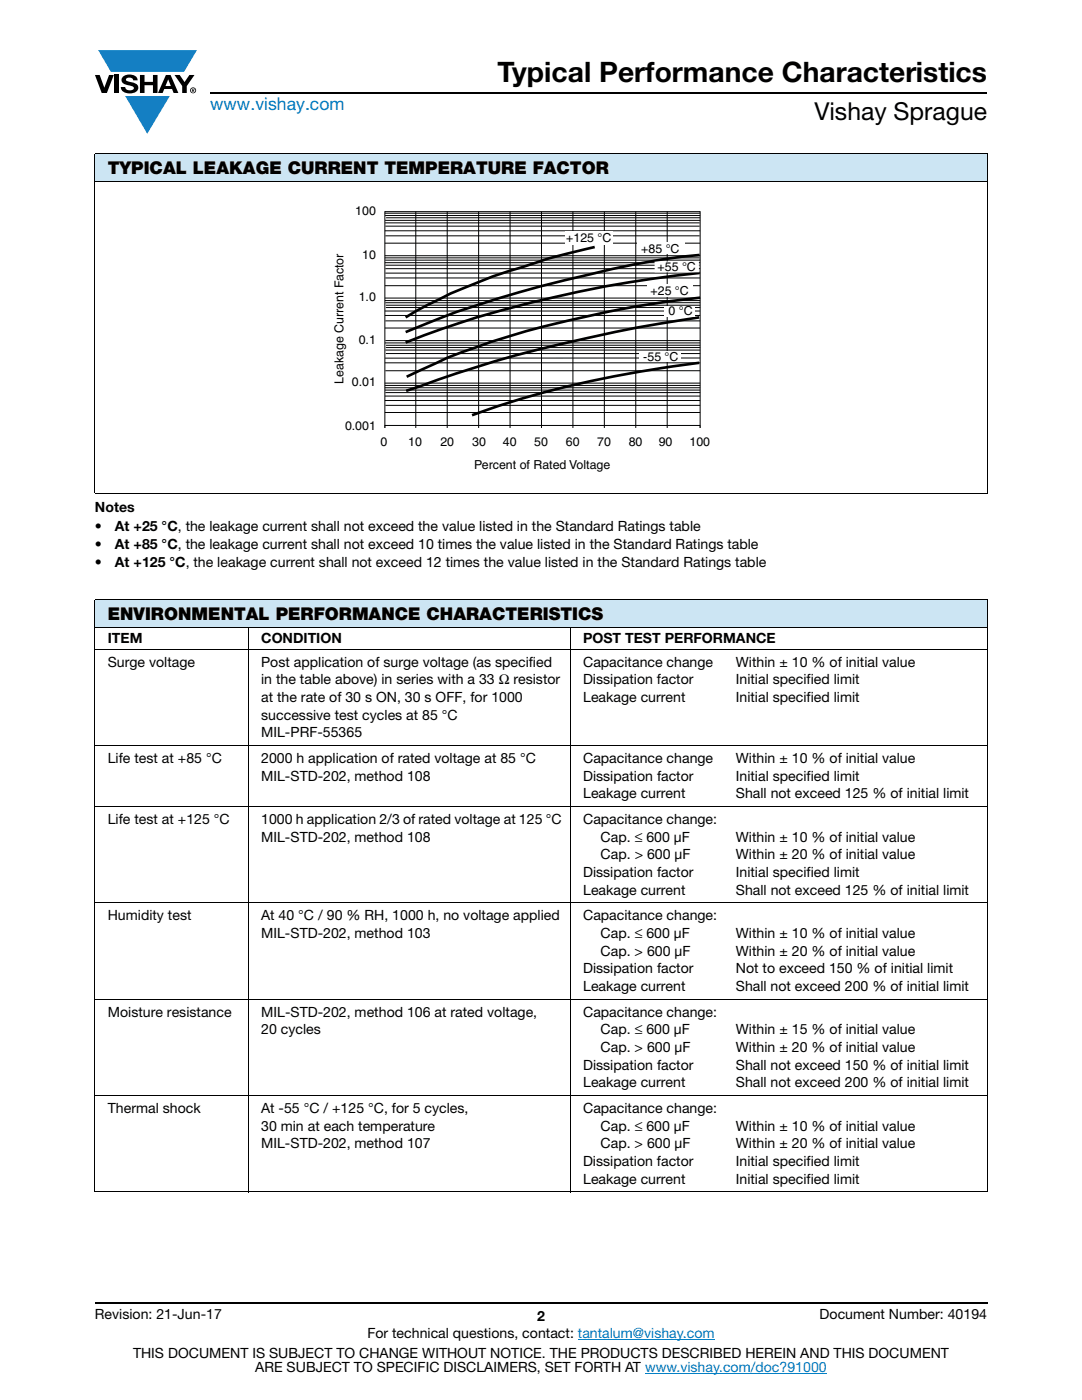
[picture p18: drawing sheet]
<svg xmlns="http://www.w3.org/2000/svg" width="216mm" height="279mm" viewBox="0 0 216 279" stroke-linecap="round" stroke-linejoin="round" font-family="sans-serif">
<defs><g id="words">
<text font-size="5.6" x="99.3" y="16.4">Typical Performance Characteristics</text>
<text font-size="4.9" x="162.5" y="24">Vishay Sprague</text>
<text font-size="3.5" fill="#007ec4" x="42" y="21.9">www.vishay.com</text>
<g font-size="3.5">
<text x="21.5" y="34.8">TYPICAL LEAKAGE CURRENT TEMPERATURE FACTOR</text>
<text x="21.5" y="123.8">ENVIRONMENTAL PERFORMANCE CHARACTERISTICS</text>
</g>
<g font-size="2.8">
<text x="18.9" y="102.2">Notes</text>
<text x="18.9" y="106">•</text>
<text x="22.9" y="106">At +25 °C, the leakage current shall not exceed the value listed in the Standard Ratings table</text>
<text x="18.9" y="109.6">•</text>
<text x="18.9" y="113.1">•</text>
<text x="22.9" y="109.6">At +85 °C, the leakage current shall not exceed 10 times the value listed in the Standard Ratings table</text>
<text x="22.9" y="113.1">At +125 °C, the leakage current shall not exceed 12 times the value listed in the Standard Ratings table</text>
<text x="21.5" y="128.3">ITEM</text>
<text x="52.1" y="128.3">CONDITION</text>
<text x="116.4" y="128.3">POST TEST PERFORMANCE</text>
<text x="21.5" y="133.1">Surge voltage</text>
<text x="52.1" y="133.1">Post application of surge voltage (as specified</text>
<text x="52.1" y="136.6">in the table above) in series with a 33 Ω resistor</text>
<text x="116.4" y="133.1">Capacitance change</text>
<text x="116.4" y="136.6">Dissipation factor</text>
<text x="146.8" y="133.1">Within ± 10 % of initial value</text>
<text x="146.8" y="136.6">Initial specified limit</text>
<text x="52.1" y="140.1">at the rate of 30 s ON, 30 s OFF, for 1000</text>
<text x="52.1" y="143.6">successive test cycles at 85 °C</text>
<text x="116.4" y="140.1">Leakage current</text>
<text x="146.8" y="140.1">Initial specified limit</text>
<text x="52.1" y="147.2">MIL-PRF-55365</text>
<text x="21.5" y="152.3">Life test at +85 °C</text>
<text x="52.1" y="152.3">2000 h application of rated voltage at 85 °C</text>
<text x="52.1" y="155.8">MIL-STD-202, method 108</text>
<text x="116.4" y="152.3">Capacitance change</text>
<text x="116.4" y="155.8">Dissipation factor</text>
<text x="146.8" y="152.3">Within ± 10 % of initial value</text>
<text x="146.8" y="155.8">Initial specified limit</text>
<text x="116.4" y="159.3">Leakage current</text>
<text x="146.8" y="159.3">Shall not exceed 125 % of initial limit</text>
<text x="21.5" y="164.4">Life test at +125 °C</text>
<text x="52.1" y="164.4">1000 h application 2/3 of rated voltage at 125 °C</text>
<text x="52.1" y="168">MIL-STD-202, method 108</text>
<text x="116.4" y="164.4">Capacitance change:</text>
<text x="119.9" y="168">Cap. ≤ 600 μF</text>
<text x="146.8" y="168">Within ± 10 % of initial value</text>
<text x="119.9" y="171.5">Cap. &gt; 600 μF</text>
<text x="146.8" y="171.5">Within ± 20 % of initial value</text>
<text x="116.4" y="175">Dissipation factor</text>
<text x="116.4" y="178.6">Leakage current</text>
<text x="146.8" y="175">Initial specified limit</text>
<text x="146.8" y="178.6">Shall not exceed 125 % of initial limit</text>
<text x="21.5" y="183.7">Humidity test</text>
<text x="52.1" y="183.7">At 40 °C / 90 % RH, 1000 h, no voltage applied</text>
<text x="116.4" y="183.7">Capacitance change:</text>
<text x="52.1" y="187.2">MIL-STD-202, method 103</text>
<text x="119.9" y="187.2">Cap. ≤ 600 μF</text>
<text x="119.9" y="190.7">Cap. &gt; 600 μF</text>
<text x="146.8" y="187.2">Within ± 10 % of initial value</text>
<text x="146.8" y="190.7">Within ± 20 % of initial value</text>
<text x="116.4" y="194.2">Dissipation factor</text>
<text x="116.4" y="197.8">Leakage current</text>
<text x="146.8" y="194.2">Not to exceed 150 % of initial limit</text>
<text x="146.8" y="197.8">Shall not exceed 200 % of initial limit</text>
<text x="21.5" y="202.9">Moisture resistance</text>
<text x="52.1" y="202.9">MIL-STD-202, method 106 at rated voltage,</text>
<text x="116.4" y="202.9">Capacitance change:</text>
<text x="52.1" y="206.4">20 cycles</text>
<text x="119.9" y="206.4">Cap. ≤ 600 μF</text>
<text x="119.9" y="209.9">Cap. &gt; 600 μF</text>
<text x="146.8" y="206.4">Within ± 15 % of initial value</text>
<text x="146.8" y="209.9">Within ± 20 % of initial value</text>
<text x="116.4" y="213.5">Dissipation factor</text>
<text x="146.8" y="213.5">Shall not exceed 150 % of initial limit</text>
<text x="116.4" y="217">Leakage current</text>
<text x="146.8" y="217">Shall not exceed 200 % of initial limit</text>
<text x="21.5" y="222.1">Thermal shock</text>
<text x="52.1" y="222.1">At -55 °C / +125 °C, for 5 cycles,</text>
<text x="52.1" y="225.7">30 min at each temperature</text>
<text x="116.4" y="222.1">Capacitance change:</text>
<text x="119.8" y="225.7">Cap. ≤ 600 μF</text>
<text x="146.8" y="225.7">Within ± 10 % of initial value</text>
<text x="52.1" y="229.2">MIL-STD-202, method 107</text>
<text x="116.4" y="232.7">Dissipation factor</text>
<text x="119.8" y="229.2">Cap. &gt; 600 μF</text>
<text x="146.8" y="229.2">Within ± 20 % of initial value</text>
<text x="146.8" y="232.7">Initial specified limit</text>
<text x="116.4" y="236.2">Leakage current</text>
<text x="146.8" y="236.2">Initial specified limit</text>
<text x="18.9" y="263.3">Revision: 21-Jun-17</text>
<text x="107.2" y="263.6">2</text>
<text x="163.6" y="263.3">Document Number: 40194</text>
<text x="73.3" y="267.1">For technical questions, contact: tantalum@vishay.com</text>
<text x="26.5" y="271">THIS DOCUMENT IS SUBJECT TO CHANGE WITHOUT NOTICE. THE PRODUCTS DESCRIBED HEREIN AND THIS DOCUMENT</text>
<text x="50.9" y="273.8">ARE SUBJECT TO SPECIFIC DISCLAIMERS, SET FORTH AT www.vishay.com/doc?91000</text>
</g>
<g font-size="2.5">
<text x="70.9" y="42.9">100</text>
<text x="72.3" y="51.8">10</text>
<text x="113" y="48.4">+125 °C</text>
<text x="128" y="50.4">+85 °C</text>
<text x="129.8" y="58.8">+25 °C</text>
<text x="131.2" y="54.1">+55 °C</text>
<text x="71.6" y="60.1">1.0</text>
<text x="133.4" y="62.9">0 °C</text>
<text x="71.6" y="68.7">0.1</text>
<text x="128.4" y="72">-55 °C</text>
<text x="68.5" y="76.6" transform="rotate(-90 68.5 76.6)">Leakage Current Factor</text>
<text x="70.2" y="77.1">0.01</text>
<text x="68.8" y="85.8">0.001</text>
<text x="76" y="89.1">0</text>
<text x="81.5" y="89.1">10</text>
<text x="87.9" y="89.1">20</text>
<text x="94.2" y="89.1">30</text>
<text x="100.3" y="89.1">40</text>
<text x="106.6" y="89.1">50</text>
<text x="112.9" y="89.1">60</text>
<text x="119.2" y="89.1">70</text>
<text x="125.4" y="89.1">80</text>
<text x="131.4" y="89.1">90</text>
<text x="137.6" y="89.1">100</text>
<text x="94.6" y="93.5">Percent of Rated Voltage</text>
</g>
</g></defs>
<g fill="#147fc3">
<path d="M19.6 10h19.7l-2.6 4.3h-1.1h-13.5z"/>
<path d="M25 19.2h8.9l-4.5 7.5z"/>
</g>
<g fill="#000">
<path d="M18.9 15h1l.9 2.5 1-2.5h.9l-1.4 3.6h-1zM22.9 15h.9v3.6h-.9zM24.6 15.3a2.1 2.1 0 0 1 2.8 .3l.1 .4h-.9a.79 .79 0 0 0-.7-.5 .79 .79 0 0 0-.8 .4l.3 .3 1 .2a1.08 1.08 0 0 1 1.2 1 1.08 1.08 0 0 1-1.1 1.2 1.73 1.73 0 0 1-2.4-1.2h.9a.96 .96 0 0 0 .8 .6 .96 .96 0 0 0 .9-.4 1.31 1.31 0 0 0-1.2-.6 1.03 1.03 0 0 1-1.1-.6 1.03 1.03 0 0 1 .2-1.1zM27.9 15h.9v1.3h1.7v-1.3h.9v3.6h-.9v-1.6h-1.7v1.6h-.9zM34.8 15h1.1l.9 1.4 1-1.4h1l-1.5 2.2v1.4h-.9v-1.4z"/>
<path d="M33.6 15.9l.5 1.3h-1.1zM33.1 15l-1.6 3.6h1l.3-.8h1.5l.3 .8h1l-1.6-3.6z"/>
<path d="M38.4 17.8h.2v.2h-.2zM38.3 17.7v.7h.1v-.3l.4 .3-.2-.3 .2-.2-.1-.2z"/>
<path d="M38.1 18a.46 .46 0 0 1 .9 0 .46 .46 0 0 1-.9 0zM37.9 18a.6 .6 0 0 0 1.2 0 .6 .6 0 0 0-1.2 0z"/>
</g>
<path d="M42 18.6h155M18.9 260h178.1" fill="none" stroke="#000" stroke-width=".36"/>
<path d="M115.3 267.3h27.3M128.7 274h36.3" fill="none" stroke="#007ec4" stroke-width=".2"/>
<g fill="#cce5f3">
<path d="M18.9 30.7h178.1v5.5h-178.1z"/>
<path d="M18.9 119.7h178.1v5.5h-178.1z"/>
</g>
<g fill="none" stroke="#000" stroke-width=".2">
<path d="M18.9 30.7h178.1M18.9 36.2h178.1M18.9 30.8v67.6M197 30.8v67.6M18.9 98.5h178.1M18.9 119.7h178.1M18.9 119.8v118M197 119.8v118M18.9 125.2h178.1M18.9 129.6h178.1M49.6 125.1v112.9M113.8 125.1v112.9"/>
<path d="M18.9 148.8h178.1M18.9 161h178.1M18.9 180.2h178.1M18.9 199.4h178.1M18.9 218.7h178.1M18.9 237.9h178.1"/>
</g>
<path d="M66.4 40.8h75.3v53.3h-75.3z" fill="#fff"/>
<g fill="none" stroke="#000" stroke-width=".2">
<path d="M76.8 42.5h62.9M76.8 60h62.9M76.8 59.5h62.9M76.8 57h62.9M76.8 52.4h62.9M76.8 51.5h62.8M76.8 51h62.9M76.8 48.5h62.9M76.8 46.1h62.9M76.8 42.2h62.9v42.7h-62.9zM76.8 44.5h62.8M76.8 44h62.9"/>
<path d="M76.8 43h62.9M76.9 55.5h62.8M76.9 53.6h62.8M76.9 52.9h62.7M76.9 47.1h62.7M76.9 45.1h62.7M77 43.5h62.7M83 42.2v43.2M89.2 42.2v43.2M95.5 42.2v43.2M101.8 42.2v43.2M108 42.2v43.2"/>
<path d="M114.3 42.2v43.2M120.6 42.2v43.2M126.9 42.2v43.2M133.1 42.2v43.2M139.7 51.9h-62.8M139.7 54.5h-62.8M76.8 68.4h62.9M76.8 65.5h62.9M76.8 63h62.9M76.8 62.1h62.9M76.8 79.9h62.9M76.8 79h62.9"/>
<path d="M76.8 77.8h62.9M76.8 77.4h62.9M76.8 76.9h62.9M76.8 76.5h62.9M76.8 72.4h62.9M76.9 68h62.8M76.9 64h62.8M76.9 78.4h62.8M76.9 69.9h62.8M77 60.9h62.7M77 70.6h62.7M77 69.4h62.7"/>
<path d="M139.7 71.4l-62.9 .1M139.7 60.4h-62.8M139.7 68.9h-62.7M139.7 61.4h-62.7M139.7 74h-62.8M76.8 82.3h62.9M76.9 80.9h62.8"/>
</g>
<path d="M118.7 49.3l-1.9 .4a89.6 89.6 0 0 0-12.7 3.7 102.6 102.6 0 0 0-23.2 9.9M139.6 54.5a237.1 237.1 0 0 0-51.5 11.2l-7.2 2.7M139.6 50.9a132 132 0 0 0-22.1 3.9 208.3 208.3 0 0 0-36.6 11.5M139.7 59.4l-10 1.3a229.6 229.6 0 0 0-31.8 7.5 109.1 109.1 0 0 0-13.8 5.6l-3 1.4M139.5 72.4a205.3 205.3 0 0 0-45.3 10.5M139.5 63.3a310.2 310.2 0 0 0-40.8 8.8l-7.6 2.4-10.1 3.5" fill="none" stroke="#000" stroke-width=".53"/>
<path d="M76.8 84.9v.5M139.7 84.9v.5" fill="none" stroke="#000" stroke-width=".26"/>
<g fill="#fff">
<path d="M112.7 46.3h9.6v2.6h-9.6z"/>
<path d="M127.1 48.3h9.4v2.3h-9.4z"/>
<path d="M130.6 52.2l8.9-.1v2.3h-8.9z"/>
<path d="M129.1 56.7h9.1v2.5h-9.1z"/>
<path d="M127.5 70.1h8.3v2h-8.3z"/>
<path d="M132.5 61.1h6.2v2.1h-6.2z"/>
</g>
<use href="#words"/>
</svg>
